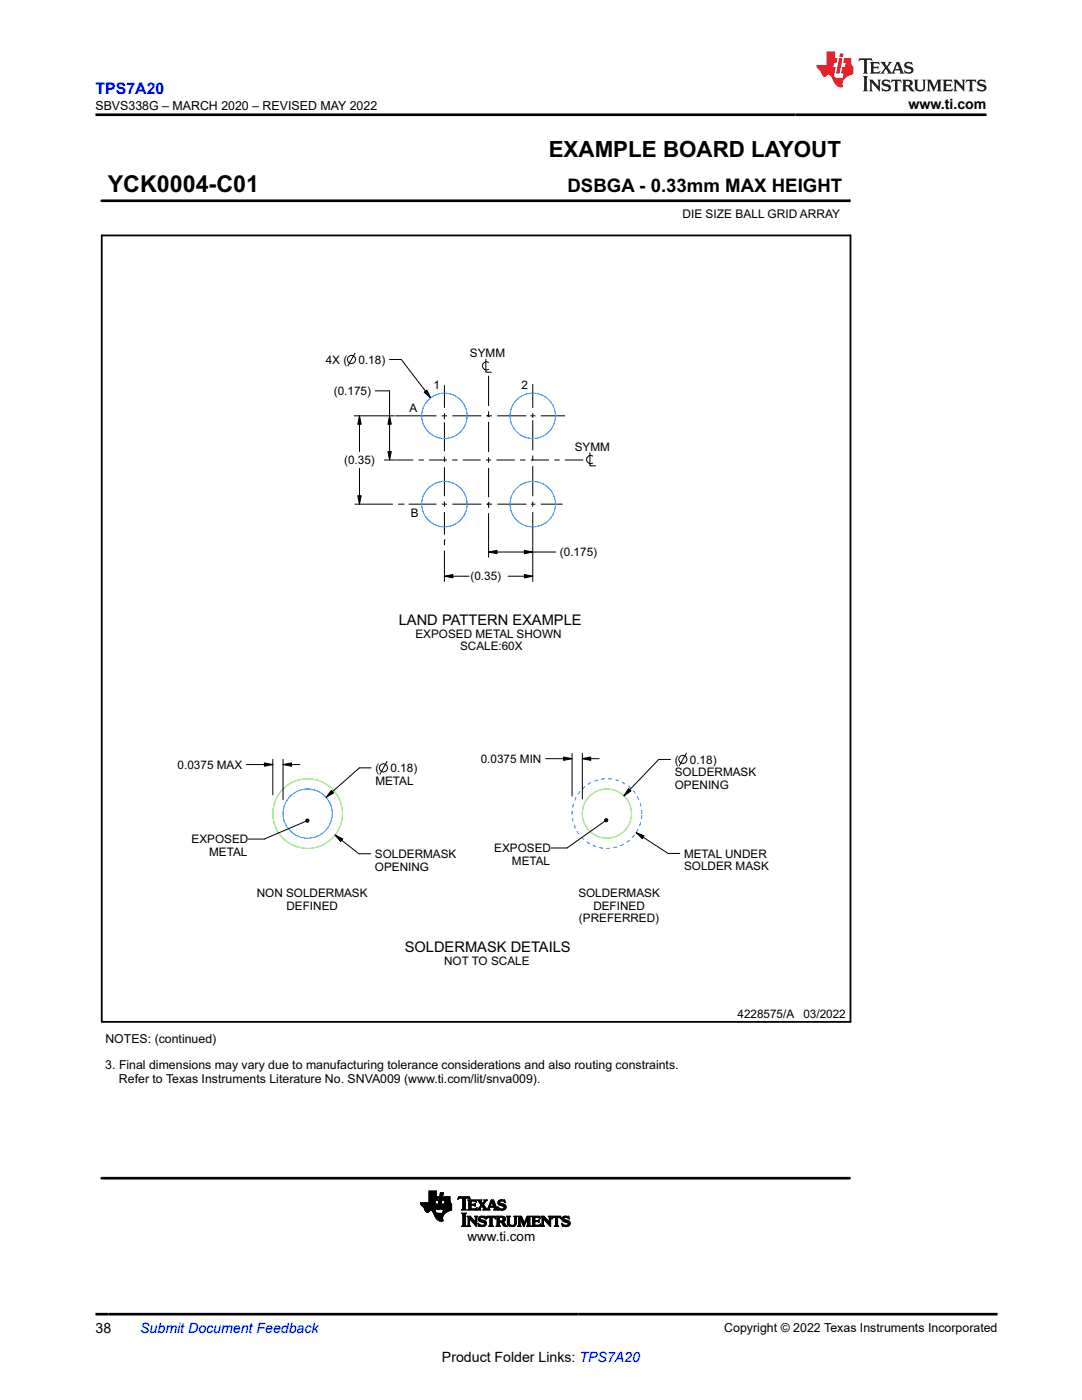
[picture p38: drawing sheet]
<svg xmlns="http://www.w3.org/2000/svg" width="216mm" height="279mm" viewBox="0 0 216 279" stroke-linecap="round" stroke-linejoin="round" font-family="sans-serif">
<defs><g id="words">
<text font-size="4.6" x="21.5" y="38.4">YCK0004-C01</text>
<text font-size="4.5" x="109.5" y="31.3">EXAMPLE BOARD LAYOUT</text>
<text font-size="3.7" x="113.2" y="38.4">DSBGA - 0.33mm MAX HEIGHT</text>
<text font-size="3.2" fill="#00f" x="19" y="18.7">TPS7A20</text>
<g font-size="2.9">
<text x="79.6" y="124.7">LAND PATTERN EXAMPLE</text>
<text x="80.7" y="189.9">SOLDERMASK DETAILS</text>
</g>
<g font-size="2.8">
<text x="181.3" y="21.8">www.ti.com</text>
<text x="19" y="266.1">38</text>
<text x="88.2" y="271.7">Product Folder Links: TPS7A20</text>
</g>
<text font-size="2.8" fill="#00f" x="28" y="266.1">Submit Document Feedback</text>
<text font-size="2.7" x="93.3" y="247.7">www.ti.com</text>
<g font-size="2.5">
<text x="19" y="21.9">SBVS338G – MARCH 2020 – REVISED MAY 2022</text>
<text x="21" y="208.2">NOTES: (continued)</text>
<text x="21" y="213.4">3. Final dimensions may vary due to manufacturing tolerance considerations and also routing constraints.</text>
<text x="23.7" y="216.1">Refer to Texas Instruments Literature No. SNVA009 (www.ti.com/lit/snva009).</text>
<text x="144.5" y="265.8">Copyright © 2022 Texas Instruments Incorporated</text>
</g>
<text font-size="2.4" x="136.2" y="43.4">DIE SIZE BALL GRID ARRAY</text>
<g font-size="2.3">
<text x="93.8" y="71.3">SYMM</text>
<text x="65" y="72.6">4X (</text>
<text x="71.5" y="72.6">0.18)</text>
<text x="86.5" y="77.6">1</text>
<text x="104.1" y="77.6">2</text>
<text x="66.6" y="78.8">(0.175)</text>
<text x="81.7" y="82.2">A</text>
<text x="68.7" y="92.6">(0.35)</text>
<text x="114.7" y="90">SYMM</text>
<text x="82" y="103.2">B</text>
<text x="111.7" y="111">(0.175)</text>
<text x="93.9" y="115.8">(0.35)</text>
<text x="82.9" y="127.3">EXPOSED METAL SHOWN</text>
<text x="91.8" y="129.8">SCALE:60X</text>
<text x="35.4" y="153.4">0.0375 MAX</text>
<text x="74.9" y="154.1">(</text>
<text x="77.9" y="154.1">0.18)</text>
<text x="95.9" y="152.3">0.0375 MIN</text>
<text x="134.6" y="154.9">SOLDERMASK</text>
<text x="134.6" y="152.4">(</text>
<text x="137.7" y="152.4">0.18)</text>
<text x="74.9" y="156.6">METAL</text>
<text x="134.6" y="157.4">OPENING</text>
<text x="38.2" y="168.3">EXPOSED</text>
<text x="41.7" y="170.8">METAL</text>
<text x="74.8" y="171.2">SOLDERMASK</text>
<text x="74.8" y="173.7">OPENING</text>
<text x="98.6" y="170.1">EXPOSED</text>
<text x="102.1" y="172.6">METAL</text>
<text x="136.5" y="171.2">METAL UNDER</text>
<text x="136.5" y="173.7">SOLDER MASK</text>
<text x="51.2" y="179">NON SOLDERMASK</text>
<text x="115.4" y="179">SOLDERMASK</text>
<text x="57.2" y="181.6">DEFINED</text>
<text x="115.5" y="184.1">(PREFERRED)</text>
<text x="118.4" y="181.6">DEFINED</text>
<text x="88.6" y="192.6">NOT TO SCALE</text>
<text x="147.2" y="203.1">4228575/A</text>
<text x="160.3" y="203.1">03/2022</text>
</g>
</g></defs>
<g fill="none" stroke="#000" stroke-width=".2">
<path d="M169.5 39.9v.4M20.3 40.1h149.2M70.8 70.5l-1.4 2.5M74.9 78h2.8v13.8M77.7 71.7h2.4l5.8 7.7M84.6 78.3l.6-.4 .7 1.5zM88.7 76.9v4.5M96.9 71.7v2.6h1.2M97.5 75v6M97.5 72.3a.82 .82 0 0 0-1.3 .7 .82 .82 0 0 0 1.3 .7M106.3 76.7v4.7M70.7 83h8"/>
<path d="M71.4 98.9h.7l-.4 1.7zM71.7 83l.4 1.7h-.7zM71.7 83v7.1M71.7 93.5v7.1M76.7 91.8h2.1M77.4 90.1h.7l-.4 1.7zM77.7 83l.4 1.7h-.7zM78.9 83h8.2M78.9 91.8h3.6M83.5 91.8h1.1M85.6 91.8h3.6M88.2 83h1"/>
<path d="M88.7 82.5v1.2M88.7 84.3v5.8M88.7 91.1v1.1M88.7 93.2v5.8M90.2 91.8h1.1M90.3 83h5.8M92.4 91.8h3.5M97 91.8h1M97.1 83h.1M97.1 83h1.1M97.5 83.1h.1M97.5 82.1v1"/>
<path d="M97.5 84.2v6M97.5 91.3v1M97.5 93.4v5.9M99.1 91.8h3.6M99.2 83h5.8M103.8 91.8h1M105.8 83h1M105.9 91.8h3.6M106.3 82.5v.9M106.3 83.9v6M106.3 90.9v1.1M106.3 93v6"/>
<path d="M107.9 83h4.9M110.6 91.8h1.1M112.7 91.8h3.7M117.7 90.4v2.6h1.1M118.3 91a.82 .82 0 0 0-1.3 .7 .82 .82 0 0 0 1.3 .7M70.8 100.6h2M72.9 100.6h5.5M79.4 100.6h1.1M80.5 100.6h.1M81.6 100.6h5.5M88.2 100.6h1M88.7 115l1.7-.3v.6z"/>
<path d="M88.7 107.8h.1M88.7 100.1v1M88.7 102.2v4.5M88.7 107.8v1M88.7 109.9v6.1M88.7 115h4.9M90.3 100.6h5.8M97.1 100.6h.1M97.1 100.6h1.1M97.5 110.2l1.7-.4v.7zM97.5 100.3h.1M97.5 100.3v1.1"/>
<path d="M97.5 102.4v8.8M97.5 110.2h13.4M99.2 100.6h5.9M101.4 115h4.9M104.6 114.7l1.7 .3-1.7 .3zM104.6 109.8l1.7 .4-1.7 .3zM106 100.6h.8M106.3 100.1v1M106.3 102.2v6.7M106.3 109v7M107.9 100.6h4.4M49.2 152.6h5.2"/>
<path d="M52.8 152.3l1.6 .3-1.6 .3zM54.4 151.5v7.1M56.5 152.6l1.7-.3v.6zM56.5 151.5v8.1M56.5 152.6h3.3M66.1 157.8l.4 .5-1.4 .8zM74.1 153.2h-2.4l-6.6 5.9M77.2 152l-1.4 2.5M108.9 151.4h5.2M112.5 151.1l1.6 .3-1.6 .3zM114.1 150.4v8.5M116.2 151.4l1.7-.3v.6z"/>
<path d="M116.2 150.4v9M116.2 151.4h3.4M125.4 157.4l.5 .4-1.4 1zM133.8 151.6h-2.4l-6.9 7.2M137 150.3l-1.4 2.5M61 163.9l-8.3 3.6h-3.2M61 163.6l.3-.2 .2 .1 .2 .3-.2 .2-.2 .1-.3-.2zM66.9 166.7l1.5 .7-.4 .6zM66.9 166.7l4.7 3.7h2.4M120.7 163.5l.2-.1h.3l.1 .3-.1 .3h-.3l-.2-.2zM120.7 163.9l-7.6 5.3h-3.2M126.9 166.2l1.6 .6-.3 .6z"/>
<path d="M126.9 166.2l6.4 4.1h2.4M85.6 239.9h1.2M85.6 239.8h1.2M85.6 239.7h1.3M85.6 238.9l1.9-.1-.2 .8h-1.7M85.6 239.5h1.7M85.6 239.4h1.7M85.6 239.3h1.8M85.6 239.2h1.8M85.6 239.1h1.8M85.6 239h1.8M85.6 238.9h1.8"/>
<path d="M85.6 238.8h1.5M85.6 238.7h1.5M85.6 238.6h1.5M85.6 238.5h1.5M85.6 238.4h1.5M85.6 238.3h1.5M85.6 238.2h1.5M85.6 238.1h1.5M85.6 238h1.5M85.6 237.9h1.5M85.6 237.8h1.5M85.6 237.7h1.5"/>
<path d="M86.9 239.6l-.2 .7h.5l-.2 1M87.1 238.8v-1.1h-1.5v2.3M87.5 239.9h.6M87.5 239.8h.6M87.5 239.7h.6M87.6 239.7h.5M87.6 239.6h.6M87.6 239.5h.6M87.6 239.4h.6M87.6 239.3h.6M87.7 239.2h.5M87.7 239.1h.5"/>
<path d="M87.7 239.1h.6M87.7 239h.6M87.7 238.9h.6M87.7 238.8l-.5 2.6h.6l.5-2.6-.6 .1M87.8 238.5h.6M87.8 238.4h.6M87.8 238.3h.6M87.8 238.2h.6M87.9 238.1h.5M87.9 238.1l.6-.1-.1 .6h-.6zM88.4 239.5h1.4M88.5 239.4h1.3"/>
<path d="M88.5 239.3h1.3M88.5 239.2h1.3M88.5 239.1h1.3M88.5 239h1.3M88.5 238.9h1.3M88.6 238.8l1.2 .1v.7h-1.4zM88.8 239.9h1M88.8 239.8h1M88.8 239.7h1M88.8 239.6l-.1 .7h-.4l-.2 .9M89.8 239.6l.1 .4 .2 .3v1.2M91.4 239.3h.1"/>
<path d="M91.4 239.2h.2M91.4 239.1h2.3M91.5 239h2.2M91.5 238.9h2.2M92.3 239.2h.5M92.3 239.3v-.2h-.4l-.6 .2 .2-.5h2.2l.1 .5-.5-.2h-.4l-.1 .2M92.3 239.9h.5M92.3 239.8h.5M92.3 239.7h.5M92.3 239.6h.5M92.3 239.5h.5M92.3 239.4h.5"/>
<path d="M92.3 239.3h.5M92.3 239.3v1.9M92.8 239.3v1.9M93.4 239.6h1.6M93.5 239.6h1.5M93.5 239.7h.5M93.5 239.9h.5M93.5 239.8h.5M93.6 239.2h.2M93.7 239.3h.1M94 239.8l.1-.1h.5l.5 .3M94 239.8v.5"/>
<path d="M94.8 239.7h.2M94.9 239.8h.2M95 239.9h.1M95.1 240l-.2-.5h-1.5l.1 .2v1.5M95.2 239.6h.9M95.4 239.6h.6M95.5 239.7h.5M95.5 239.8l.5 .7M95.5 239.8h.6M95.6 239.9h.5M96.5 239.9h.3M96.6 239.8h.3"/>
<path d="M96.6 239.6h.6M96.6 239.8l-.3 .4-.3-.5 .1-.2h-.9l.3 .3M96.6 239.8l-.1-.3h.8l-.8 .9M96.6 239.7h.3M96.7 239.6h.3M97.8 239.9h.3M97.9 239.8h.7M97.9 239.7h.7M98 239.6h.5M98.2 239.9h.5M99.4 239.9h.3M99.4 239.8h.3"/>
<path d="M99.4 239.7h.4M99.5 239.6h1.2M99.6 239.6h1.1M99.8 239.5h.5M100.4 239.7h.4M100.6 239.8h.2M100.7 239.9h.1M83.9 240.1h2.9M83.9 240.2h2.9M83.9 240.3h2.9M84 240.3h3.2M84 240.4h3.1"/>
<path d="M84.1 240.5h3M84.2 240.6h2.9M84.2 240.7h2.9M84.3 240.7h2.8M84.4 240.8h2.7M84.5 240.9h2.6M84.5 240.9h2.5M84.6 241h2.4M84.6 241.1h2.4M84.7 241.1h2.3M84.7 241.2h2.3M84.7 241.3h2.3"/>
<path d="M84.8 241.4h2.1M84.8 241.5h2.1M84.9 241.6h.9M84.9 241.7h.8M85 241.8h.6M85.1 241.9h.4M85.2 241.9h.2M86.1 241.6h.8M86.2 241.7h.7M86.3 241.7h.6M86.3 241.8h.6M86.4 241.9h.5"/>
<path d="M86.5 242h.5M86.5 242.1h.6M86.5 242.1h1M86.6 242.2h2.1M86.6 242.3h2.1M86.6 242.3h2M86.6 242.4h2M86.7 242.5h1.8M86.7 242.6h1.7M86.8 242.7h1.6M86.8 240h-2.9l.1 .4 .6 .6 .4 .8 .4 .2 .4-.4h.4l.8 1.5 .7 .6 .7-.1v-.8l.6-.8M86.8 242.8h1.5"/>
<path d="M86.9 242.9h1.4M86.9 241.6v.3l.3 .2h1.6M86.9 243h1.4M87 241.3l-.1 .3M87 243.1h1.3M87.1 243.2h1.2M87.1 243.3h1.2M87.2 243.3h1.1M87.2 241.3h.6M87.3 241.2h.5M87.3 241.1h.6M87.3 243.4h1.1"/>
<path d="M87.3 241h.6M87.3 240.9h.6M87.3 240.8h.6M87.3 240.7h.6M87.4 243.5h1M87.4 240.7h.5M87.4 240.6h.6M87.4 240.5h.6M87.4 240.4h.6M87.4 240.3h.6M87.5 240.2h.5M87.5 240.1h.6"/>
<path d="M87.5 240h.6M87.6 243.6h.8M87.7 243.7h.7M88 243.7h.1M88.1 241.3h2M88.1 241.2h2M88.1 241.2v.2h.4M88.1 241.1h2M88.1 241h2M88.1 240.9h2M88.2 240.9h1.9M88.2 240.8h1.9"/>
<path d="M88.2 240.7h1.9M88.2 240.6h1.9M88.2 240.5h1.9M88.3 240.4h1.8M88.3 240.3h1.8M88.4 242.1h.5M88.4 242h.6M88.4 241.9h.7M88.4 241.9h.8M88.4 241.8h.9M88.4 241.7h1M88.4 241.7h1.2"/>
<path d="M88.4 241.6h1.3M88.5 241.5h1.4M88.5 241.5h1.6M88.5 241.4h1.6M88.5 241.4l-.2 .7M88.7 240.3h1.4M88.7 240.2h1.3M88.7 240.1h1.3M88.8 240.1h1.1M88.8 240h1.1M90.1 241.5l-1.1 .5M92.1 241.4h.9"/>
<path d="M92.1 244.7h1M92.2 242.2h.8M92.3 241.3h.6M92.3 244.6h.6M92.3 242.3h.6M92.3 241.2h.5M92.3 241.2l-.2 .2M92.3 241.1h.5M92.3 241h.5M92.3 240.9h.5M92.3 240.8h.5M92.3 240.7h.5"/>
<path d="M92.3 240.6h.5M92.3 240.5h.5M92.3 240.4h.5M92.3 240.3h.5M92.3 240.2h.5M92.3 240.1h.5M92.3 240h.5M92.4 244.5h.5M92.4 242.4h.4M92.4 244.4h.4M92.4 244.4v-2l-.3-.3h1l-.3 .3v2M92.4 244.4l-.3 .4h1l-.3-.4"/>
<path d="M92.4 244.3h.4M92.4 244.2h.4M92.4 244.1h.4M92.4 244h.4M92.4 243.9h.4M92.4 243.8h.4M92.4 243.7h.4M92.4 243.6h.4M92.4 243.5h.4M92.4 243.4h.4M92.4 243.3h.4M92.4 243.2h.4"/>
<path d="M92.4 243.1h.4M92.4 243h.4M92.4 242.9h.4M92.4 242.8h.4M92.4 242.7h.4M92.4 242.6h.4M92.4 242.5h.4M92.8 241.2l.2 .2M93.2 244.7h.7M93.3 242.8h.6M93.4 241.4h1.6M93.4 244.6h.4"/>
<path d="M93.4 242.9h.6M93.4 244.5h.3M93.4 243h.7M93.4 243.1l-.2-.4h.6l1 1.2M93.4 244.4l-.2 .4h.7l-.2-.4M93.4 244.4h.3M93.4 244.3h.3M93.4 244.2h.3M93.4 244.1h.3M93.4 244h.3M93.4 243.9h.3M93.4 243.8h.3"/>
<path d="M93.4 243.7h.3M93.4 243.6h.3M93.4 243.5h.3M93.4 243.4h.3M93.4 243.3h.3M93.4 243.2h.9M93.4 243.1h.8M93.4 243.1v1.3M93.5 241.3h1.6M93.5 241.2h.5M93.5 241.2l-.1 .2M93.5 240.3h1.1l.2-.2v.6l-.8-.2v.6"/>
<path d="M93.5 241.1h.5M93.5 241h.5M93.5 240.9h.5M93.5 240.8h.5M93.5 240.7h.5M93.5 240.6h.5M93.5 240.5h1.3M93.5 240.4h1.3M93.5 240.2h.5M93.5 240.1h.5M93.5 240h.5M93.8 243.3h.5"/>
<path d="M93.8 243.4h.6M93.9 243.5h.6M94 243.6h.6M94.1 243.7h.6M94.2 243.8h.6M94.3 243.9h.8M94.3 244h.8M94.4 244.1h.7M94.5 244.2h.6M94.6 244.3h.5M94.6 240.3h.2M94.7 244.3h.4"/>
<path d="M94.7 240.6h.1M94.7 241.2h.4M94.7 240.2h.1M94.8 244.4h.3M94.8 242.8h.4M94.8 244.5h.3M94.8 242.9h.3M94.9 243h.2M94.9 243.1l-.2-.4h.6l-.2 .4M94.9 243.8h.2M94.9 243.7h.2M94.9 243.6h.2"/>
<path d="M94.9 243.5h.2M94.9 243.4h.2M94.9 243.3h.2M94.9 243.2h.2M94.9 243.1h.2M94.9 243.1v.8M94.9 244.6h.2M95 241.1h.2M95 244.7h.1M95.1 241.1h.1M95.1 243.1v1.7l-1.4-1.6v1.2M95.1 241.4h.8"/>
<path d="M95.2 241l-.5 .3h-.6l-.1-.2M95.2 241l-.2 .5-1.6-.1M95.4 241.3h.4M95.4 244.2h.1M95.4 244.3h.2M95.4 244.3h.3M95.4 243.3h.4M95.4 243.2h.4M95.4 243.4h.5M95.5 241.2h.3M95.5 244.4h.3M95.5 243.1h.3"/>
<path d="M95.5 243.5h.8M95.5 244.5h.6M95.5 243h.4M95.5 244.6h1.3M95.5 243.6h1.2M95.5 241.2l-.4 .2M95.5 241.1h.3M95.5 244.7h.2M95.6 242.9h1.2M95.6 241.1h.3M95.6 243.7h1.2M95.7 242.8h1.1"/>
<path d="M95.7 241h.3M95.7 240h.5M95.7 240.9h.3M95.7 240.1h.6M95.7 243.8h1.2M95.8 240.8h.3M95.8 240.2h.8M95.8 244.7h.9M95.8 242.7h.7M95.9 240.7h.8M95.9 240.3h.6M95.9 240.6h.7"/>
<path d="M95.9 240.4h.6M96 240.5h.5M96 240.5l-.5 .7M96 243.9h1M96.2 240.8h.5M96.3 240.9h.5M96.3 244.5h.6M96.3 241h.6M96.4 241.4l.1-.1-.4-.6-.3 .6 .1 .1M96.4 241.4h1.4M96.4 240.1h.3M96.4 241.1h.5"/>
<path d="M96.4 244h.6M96.5 240h.2M96.5 240.4l.7 1 .8-1.9h.5l.6 1.7 .3 .2M96.5 241.1h.5M96.5 243h.4M96.5 241.2h.6M96.5 241.3h.6M96.6 244.4h.4M96.6 244.1h.5M96.6 244.3h.4M96.7 244.2h.4M96.7 244.3h.4"/>
<path d="M96.7 243.1h.2M96.8 243.2h.1M96.9 243.3l-.7-.3h-.3l-.1 .2 .1 .2 1 .3 .2 .5M96.9 243.3l-.1-.6-1.1 .1-.2 .3v.5l1.1 .4 .1 .3-.2 .2h-.4l-.7-.3M97 243.3l.2-.6h1.6l.2 .6M97 243.3l.4-.3h.4v1.4M97 243.2h.1M97.1 243.1h.1M97.1 244.2l-.3 .4-.6 .2-.5-.1-.2 .1-.1-.6M97.1 243h.2M97.1 242.9h1.8M97.1 242.8h1.7"/>
<path d="M97.2 241.3h.4M97.3 241.2h.3M97.4 241.1h.2M97.4 241.1h.3M97.4 241h1.6M97.5 240.9h1.5M97.5 240.8h1.5M97.5 240.7h1.4M97.5 244.7h.9M97.6 240.6h.3M97.6 240.5h.3M97.7 240.4h.2"/>
<path d="M97.7 240.3h.3M97.7 244.6h.5M97.7 240.9l-.1 .4 .2 .1M97.7 240.2h.3M97.8 244.5h.4M97.8 243h.4M97.8 240.1h.2M97.8 244.4h.4M97.8 244.4l-.3 .4h.9l-.2-.4M97.8 244.3h.4M97.8 244.2h.4M97.8 244.1h.4"/>
<path d="M97.8 244h.4M97.8 243.9h.4M97.8 243.8h.4M97.8 243.7h.4M97.8 243.6h.4M97.8 243.5h.4M97.8 243.4h.4M97.8 243.3h.4M97.8 243.2h.4M97.8 243.1h.4M97.8 240h.3M97.8 240.7l.3-.9 .4 .9"/>
<path d="M98.2 240h.5M98.3 240.1h.4M98.3 240.2h.5M98.3 240.3h.5M98.4 240.4h.4M98.4 240.5h.5M98.4 240.6h.5M98.5 241.4h.9M98.6 240.9l.1 .4-.2 .1M98.6 241.1h.5M98.7 243h.2M98.7 241.3h.5"/>
<path d="M98.7 241.2h.5M98.8 243.1h.1M98.9 243.2h.1M99 243.3l-.4-.3h-.4v1.4M99 244.7h.8M99.1 242.8h1.5M99.1 244.6h.6M99.2 242.9h1.5M99.2 244.5h.5M99.2 243h.5M99.2 244.4l-.2 .4h.8l-.2-.4M99.2 244.4h.4"/>
<path d="M99.2 244.3h.4M99.2 244.2h.4M99.2 244.1h.4M99.2 244h.4M99.2 243.9h1.2M99.2 243.8h1.3M99.2 243.7h1.5M99.2 243.6h.4M99.2 243.5h.4M99.2 243.4h.4M99.2 243.3h.4M99.2 243.2h.4"/>
<path d="M99.2 243.1h.4M99.2 243.1v1.3M99.3 241h.1M99.3 240.9h.1M99.3 241.1h.2M99.3 240h.4M99.4 240.1h.4M99.4 241.1h.3M99.4 240.2h.7M99.4 241.2h.5M99.4 240.3h1.1M99.4 241.3h1.4"/>
<path d="M99.4 241.4h.2M99.5 240.4h1.2M99.6 240.5h1.2M99.6 244.4v-.5h.4l.6 .8h.6M99.6 243.1l.2-.1 .5 .1v.4l-.3 .2M99.6 243.1v.6M99.7 241.4h.9M99.8 240.6h1.1M100 241.5h.3M100 242.7l.6 .1 .2 .3v.5l-.5 .2M100.1 244h.5M100.1 244.1h.5"/>
<path d="M100.2 244.2h.5M100.2 244.3h.6M100.2 240.7h.7M100.2 243h.6M100.3 240.7l.3 .2-.3 .4-.5-.1-.5-.3M100.3 243.6h.5M100.3 244.3h.5M100.3 242.7h-1.3l.2 .4M100.3 243.8l.9 .9M100.3 243.8h.1M100.3 244.4h.6M100.3 243.1h.5"/>
<path d="M100.3 243.5h.5M100.4 241.2h.5M100.4 243.4h.5M100.4 243.2h.5M100.4 243.3h.5M100.4 244.5h.6M100.5 244.6h.6M100.5 240.8h.5M100.5 241.1h.4M100.6 240.9h.4M100.6 241.1h.4M100.6 241h.4"/>
<path d="M100.6 244.7h.6M100.8 240l-.6-.3h-.4l-.1 .2 .1 .2 1.1 .4 .1 .5-.3 .4-1.2 .1-.2-.6M100.8 240h.1M100.8 240l-.1-.5-.8-.1-.4 .3-.2 .3 .1 .3 .9 .4M101.2 242.8h.6M101.2 242.9h.5M101.2 243h.5M101.2 243.1l-.2-.4h.9l-.2 .4M101.2 244.1h.5M101.2 244h.5M101.2 243.9h.5M101.2 243.8h.5"/>
<path d="M101.2 243.7h.5M101.2 243.6h.5M101.2 243.5h.5M101.2 243.4h.5M101.2 243.3h.5M101.2 243.2h.5M101.2 243.1h.5M101.2 243.1v1M101.2 244.2h.5M101.3 244.3h.4M101.3 244.4h.5M101.4 244.5h.6"/>
<path d="M101.5 244.6h1.3M101.7 244.1l.1 .3 .4 .1 .4-.1 .1-.3M101.7 243.1v1M101.7 244.7h.9M102.4 244.5h.5M102.6 244.4h.3M102.6 242.8h.5M102.7 244.3h.3M102.7 242.9h.3M102.7 244.2h.3M102.7 243h.3M102.7 243.1l-.2-.4h.7l-.2 .4"/>
<path d="M102.7 244.1h.3M102.7 244h.3M102.7 243.9h.3M102.7 243.8h.3M102.7 243.7h.3M102.7 243.6h.3M102.7 243.5h.3M102.7 243.4h.3M102.7 243.3h.3M102.7 243.2h.3M102.7 243.1h.3M102.7 243.1v1"/>
<path d="M103 243.1v1M103 244.1l-.2 .5-.6 .2-.7-.2-.3-.5M103.3 244.7h.7M103.4 242.8h.7M103.4 244.6h.4M103.5 242.9h.6M103.5 244.5h.3M103.5 243h.7M103.5 244.4h.3M103.5 243.1l-.2-.4h.8l.5 1.3 .6-1.3h.7l-.2 .4M103.5 244.4l-.2 .4h.7l-.2-.4M103.5 244.3h.3"/>
<path d="M103.5 244.2h.3M103.5 244.1h.3M103.5 244h.3M103.5 243.9h.3M103.5 243.8h.3M103.5 243.7h.3M103.5 243.6h.3M103.5 243.5h.3M103.5 243.4h.3M103.5 243.3h.3M103.5 243.2h.8M103.5 243.1h.7"/>
<path d="M103.5 243.1v1.3M103.8 243.3h.5M103.9 243.4h.4M103.9 243.5h.5M104 243.6h.4M104 243.7h.5M104 243.8h.5M104.1 243.9h.5M104.1 244h.5M104.2 244.1h.7M104.2 244.2h.6M104.3 244.3h.5"/>
<path d="M104.3 244.4h.4M104.4 244.5h.3M104.4 244.6h.2M104.5 244.7h.1M104.7 244h.2M104.7 243.9h.3M104.7 243.8h.3M104.8 243.7h.2M104.8 243.6h.3M104.9 243.5h.2M104.9 243.4h.3M104.9 243.3h.3"/>
<path d="M105 243.2h.7M105 243.1h.7M105.1 243h.6M105.1 244.7h.8M105.1 242.9h.6M105.1 242.8h.7M105.2 244.6h.6M105.3 244.5h.4M105.3 244.4h.4M105.3 244.4l-.2 .4h.8l-.2-.4M105.3 244.4v-1.2l-.7 1.6-.8-1.6v1.2M105.3 244.3h.4"/>
<path d="M105.3 244.2h.4M105.3 244.1h.4M105.3 244h.4M105.3 243.9h.4M105.3 243.8h.4M105.3 243.7h.4M105.3 243.6h.4M105.3 243.5h.4M105.3 243.4h.4M105.3 243.3h.4M105.7 243.1v1.3M106.1 244.7h1.7"/>
<path d="M106.2 242.8h1.5M106.2 244.6h1.6M106.3 242.9h1.4M106.3 244.5h1.5M106.3 243h.4M106.3 243.1l-.2-.4h1.6l.1 .5M106.3 244.4h.4M106.3 244.3h.4M106.3 244.2h.4M106.3 244.1h.4M106.3 244h.4M106.3 243.9h.4"/>
<path d="M106.3 243.8h1.3M106.3 243.7h1.3M106.3 243.6h1.3M106.3 243.5h.4M106.3 243.4h.4M106.3 243.3h.4M106.3 243.2h.4M106.3 243.1h.4M106.3 243.1v1.3M107.2 243.6l.4-.2v.6l-.3-.2h-.6v.7h.2M107.4 243.9h.2M107.5 243.5h.1"/>
<path d="M107.5 243h.3M107.7 244.4h.2M107.7 243.1h.1M107.8 243.2h.1M107.8 243.2l-.4-.2h-.6l-.1 .6M107.8 244.3h.1M107.9 244.3h.1M107.9 244.3l-.6 .2M107.9 244.3l-.2 .5h-1.6l.2-.4M108 244.7h.7M108.1 242.8h.6M108.1 244.6h.4"/>
<path d="M108.2 242.9h.6M108.2 244.5h.3M108.2 243h.6M108.2 244.4h.2M108.2 244.4l-.2 .4h.7l-.3-.4M108.2 244.3h.2M108.2 244.2h.2M108.2 244.1h.2M108.2 244h.2M108.2 243.9h.2M108.2 243.8h.2M108.2 243.7h.2"/>
<path d="M108.2 243.6h.2M108.2 243.5h.2M108.2 243.4h.2M108.2 243.3h.2M108.2 243.2h.8M108.2 243.1h.7M108.2 243.1v1.3M108.5 243.3h.6M108.6 242.7l1 1.2v-.8M108.6 242.7h-.6l.2 .4M108.6 243.4h.6M108.7 243.5h.5"/>
<path d="M108.8 243.6h.5M108.8 243.7h.6M108.9 243.8h.6M109 243.9h.9M109.1 244h.8M109.2 244.1h.7M109.3 244.2h.6M109.3 244.3h.6M109.4 244.3h.5M109.5 244.4h.4M109.5 242.8h.5M109.6 244.5h.3"/>
<path d="M109.6 242.9h.3M109.6 243h.3M109.6 243.1l-.2-.4h.7l-.2 .4M109.6 243.8h.3M109.6 243.7h.3M109.6 243.6h.3M109.6 243.5h.3M109.6 243.4h.3M109.6 243.3h.3M109.6 243.2h.3M109.6 243.1h.3M109.7 244.6h.2"/>
<path d="M109.7 244.7h.2M109.9 243.1v1.7l-1.4-1.6-.1 1.2M110.1 243.3l.3-.3h.4v1.4M110.1 243.2h.1M110.1 243.1h.2M110.1 243h.3M110.2 242.9h1.7M110.2 242.8h1.7M110.6 244.7h.9M110.8 244.6h.5M110.8 244.5h.5M110.8 243h.5"/>
<path d="M110.8 244.4l-.2 .4h.9l-.2-.4M110.8 244.4h.5M110.8 244.3h.5M110.8 244.2h.5M110.8 244.1h.5M110.8 244h.5M110.8 243.9h.5M110.8 243.8h.5M110.8 243.7h.5M110.8 243.6h.5M110.8 243.5h.5M110.8 243.4h.5"/>
<path d="M110.8 243.3h.5M110.8 243.2h.5M110.8 243.1h.5M111.7 243h.3M111.8 243.1h.2M111.9 242.7l.1 .6-.3-.3h-.4v1.4M111.9 242.7h-1.7l-.1 .6M111.9 243.2h.1M112.1 244.3h.2M112.1 244.3h.3M112.1 243.3h.4M112.1 243.2h.4"/>
<path d="M112.1 243.4h.5M112.2 244.4h.3M112.2 243.1h.3M112.2 243.5h.8M112.2 244.5h.6M112.2 243h.4M112.2 244.6h1.3M112.2 243.6h1.2M112.2 244.7h.2M112.3 242.9h1.2M112.3 243.7h1.2M112.4 242.8h1.1"/>
<path d="M112.4 243.8h1.2M112.5 244.7h.9M112.5 242.7h.7M112.7 243.9h1M113 244.5h.6M113.1 244h.6M113.2 243h.4M113.3 244.4h.4M113.3 244.1h.5M113.3 244.3h.4M113.4 244.2h.4M113.4 244.3h.4"/>
<path d="M113.4 243.1h.2M113.5 243.2h.1M113.6 243.3l-.7-.3h-.3l-.1 .2 .1 .2 1 .3 .2 .5M113.6 243.3l-.1-.6-1.1 .1-.2 .3v.5l1.1 .4 .1 .3-.2 .2h-.4l-.7-.3 .1 .6 .2-.1 .5 .1 .6-.2 .3-.4"/>
<circle cx="70.1" cy="71.7" r=".82"/>
<circle cx="76.5" cy="153.2" r=".82"/>
<circle cx="136.2" cy="151.6" r=".82"/>
</g>
<g fill="#000">
<path d="M84.6 78.3l.6-.4 .7 1.5zM71.7 83l.4 1.7h-.7zM77.4 90.1h.7l-.4 1.7zM77.7 83l.4 1.7h-.7zM71.4 98.9h.7l-.4 1.7zM88.7 115l1.7-.3v.6zM97.5 110.2l1.7-.4v.7zM104.6 114.7l1.7 .3-1.7 .3zM104.6 109.8l1.7 .4-1.7 .3zM52.8 152.3l1.6 .3-1.6 .3zM56.5 152.6l1.7-.3v.6zM66.1 157.8l.4 .5-1.4 .8z"/>
<path d="M112.5 151.1l1.6 .3-1.6 .3zM116.2 151.4l1.7-.3v.6zM125.4 157.4l.5 .4-1.4 1zM61 163.6l.3-.2 .2 .1 .2 .3-.2 .2-.2 .1-.3-.2zM66.9 166.7l1.5 .7-.4 .6zM120.7 163.5l.2-.1h.3l.1 .3-.1 .3h-.3l-.2-.2zM126.9 166.2l1.6 .6-.3 .6z"/>
</g>
<path d="M20.3 47h149.4v156.9h-149.4z" fill="none" stroke="#000" stroke-width=".36"/>
<path d="M20.3 40.1h149.2M20.3 235.1h149.2" fill="none" stroke="#000" stroke-width=".53"/>
<g fill="none" stroke="#007fff" stroke-width=".2">
<circle cx="88.7" cy="83" r="4.5"/>
<circle cx="106.3" cy="83" r="4.5"/>
<circle cx="88.7" cy="100.6" r="4.5"/>
<circle cx="106.3" cy="100.6" r="4.5"/>
<circle cx="61.4" cy="162.4" r="4.9"/>
</g>
<g fill="none" stroke="#6ef200" stroke-width=".2">
<circle cx="61.4" cy="162.4" r="7"/>
<circle cx="121.1" cy="162.4" r="4.9"/>
</g>
<circle cx="121.1" cy="162.4" r="7" fill="none" stroke="#007fff" stroke-width=".2" stroke-dasharray=".7 .7" stroke-linecap="butt"/>
<path d="M171.5 11.6l-.2 .6 .5-.2h.6v.1v2.2l-.2 .4h1l-.2-.4v-2.2v-.1h.5l.5 .2-.1-.6zM173.6 12.4l.2 .3v1.6l-.2 .4h1.9l.1-.6a1.08 1.08 0 0 1-1.3 .2v-.7h.6l.4 .2v-.7l-.4 .2h-.6v-.5l.2-.2a1 1 0 0 1 1 .3l-.1-.5zM175.7 12.4l.9 1.1-1 1.2h.9l-.2-.2 .5-.8 .4 .8-.2 .2h1.6l-.2-.2 .2-.5h.9l.1 .5-.1 .2h.9l-.2-.4-.8-1.9h-.5l-.9 2.1-.9-1.1 .9-1h-.8l.2 .2-.4 .6-.4-.6 .2-.2zM179 12.8l.4 1h-.7zM180.7 12.5a.65 .65 0 0 0-.2 .7 .65 .65 0 0 0 .6 .5l.6 .1 .1 .3a.79 .79 0 0 1-.7 .4 .79 .79 0 0 1-.7-.5l.1 .7 .2-.1a.93 .93 0 0 0 1.1 0 .93 .93 0 0 0 .4-.9 1.46 1.46 0 0 0-1.2-.6l-.1-.3a1.09 1.09 0 0 1 1.2 .2l-.2-.6-.1 .1-.5-.2zM172.2 15.2l.2 .4v2.2l-.2 .4h1l-.2-.4v-2.2l.2-.4zM173.4 15.9l.2 .4v1.5l-.2 .4h.8l-.3-.4 .1-1.3 1.6 1.8v-2l.2-.4h-.7l.1 .2 .1 1.1-1.2-1.3zM176.2 16a.65 .65 0 0 0-.2 .8 .65 .65 0 0 0 .6 .4l.6 .2 .1 .2a.79 .79 0 0 1-.7 .4 .79 .79 0 0 1-.7-.5l.1 .7 .2-.1a.93 .93 0 0 0 1.1 .1 .93 .93 0 0 0 .4-1 1.46 1.46 0 0 0-1.2-.5l-.1-.4a1.09 1.09 0 0 1 1.2 .2l-.1-.6-.2 .1-.5-.1zM177.9 15.9l-.1 .6a.63 .63 0 0 1 .8-.3v1.6l-.3 .4h1l-.2-.4v-1.6a.66 .66 0 0 1 .8 .3l-.1-.6zM180 15.9l.2 .4v1.5l-.2 .4h1l-.2-.2-.1-.7h.5l.1 .2a.79 .79 0 0 0 1.2 .6l-1-.9a.61 .61 0 0 0 .6-.6 .61 .61 0 0 0-.5-.7zM180.8 16.2h.1a.47 .47 0 0 1 .5 .1 .47 .47 0 0 1 .1 .5l-.1 .1-.7 .1zM182.3 15.9l.2 .2a2.27 2.27 0 0 0 .4 2 1.04 1.04 0 0 0 1.7-.7v-1.3l.2-.2h-.8l.2 .4v1.1a.6 .6 0 0 1-.6 .6 .6 .6 0 0 1-.6-.6v-1.1l.3-.4zM184.9 15.9l.2 .4v1.5l-.2 .4h.8l-.3-.4v-1.4l.9 1.9 .9-1.9v1.4l-.3 .4h1l-.2-.4v-1.5l.2-.4h-.8l-.7 1.5-.6-1.5zM188.1 15.9l.2 .4v1.5l-.2 .4h1.9l.1-.6a1.09 1.09 0 0 1-1.3 .2v-.7h.6l.4 .2v-.6l-.4 .2h-.6v-.6l.2-.1a1.01 1.01 0 0 1 1 .3l-.1-.6zM190.2 15.9l.3 .4v1.5l-.3 .4h.8l-.2-.4v-1.3l1.6 1.8v-2l.2-.4h-.7l.2 .2v1.1l-1.2-1.3zM192.8 15.9l-.1 .6a.63 .63 0 0 1 .8-.3v1.6l-.3 .4h1l-.2-.4v-1.6a.66 .66 0 0 1 .8 .3l-.1-.6zM195.2 16a.65 .65 0 0 0-.2 .8 .65 .65 0 0 0 .6 .4l.6 .2 .2 .2a.79 .79 0 0 1-.7 .4 .79 .79 0 0 1-.7-.5l.1 .7 .2-.1a.93 .93 0 0 0 1 .1 .93 .93 0 0 0 .5-1 1.46 1.46 0 0 0-1.3-.5v-.4a1.09 1.09 0 0 1 1.2 .2l-.2-.6-.2 .1-.5-.1z" fill="#231f20"/>
<path d="M164.9 10.3v2.7h-2l.1 .4 .8 1a.95 .95 0 0 0 1 .9 .59 .59 0 0 1 .5-.4 .59 .59 0 0 1 .5 .3l.4 .8a1.59 1.59 0 0 0 2.1 1.4 1.61 1.61 0 0 1 1-2.3l1-.3-.1-1.5a1.59 1.59 0 0 1-.3-1.7h-1.5l-.2 .9h.6l-.2 .9h-.5l-.2 .9v.3l.4 .1-.1 .9h-.7a.73 .73 0 0 1-1-.7l.3-1.5h-.5l.1-.9h.5l.2-.9h-.5v-1.3zM167.4 11.6l-.6 3.1h.7l.6-3.1zM167.6 10.7l-.1 .6h.7l.1-.6z" fill="#ed1c24"/>
<path d="M19 22.9h177.8M19 262.3h180" fill="none" stroke="#000" stroke-width=".53"/>
<use href="#words"/>
</svg>
